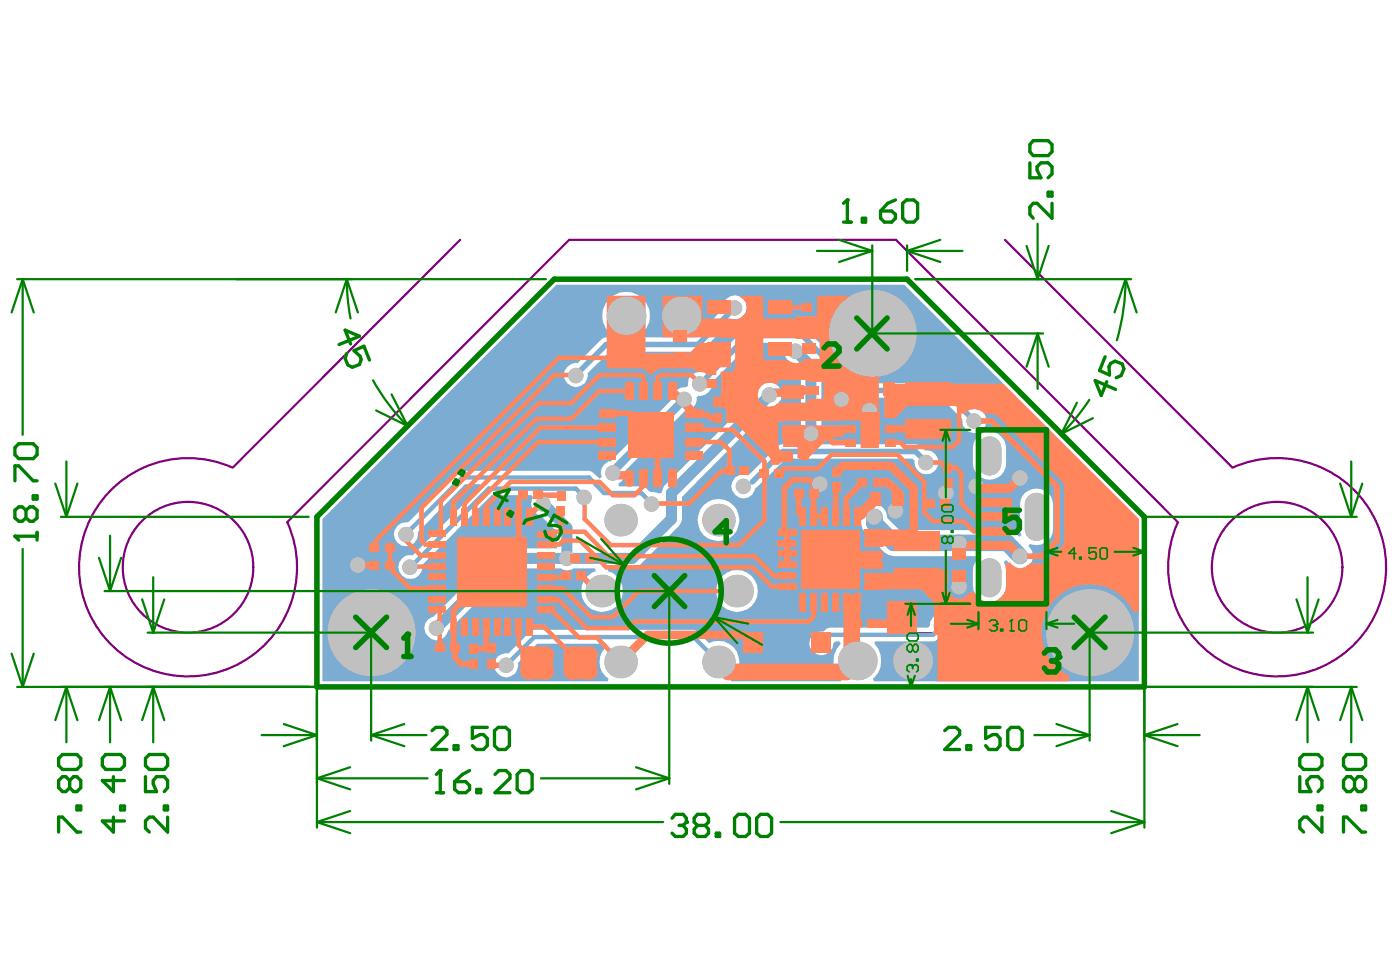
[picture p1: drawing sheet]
<svg xmlns="http://www.w3.org/2000/svg" width="288mm" height="201mm" viewBox="0 0 288 201" stroke-linecap="round" stroke-linejoin="round" font-family="sans-serif">
<g fill="none" stroke="#800080" stroke-width=".45">
<path d="M94.6 49.3l-46.7 46.8M114 57.4h72.5l48.8 48.9v34.9h-170.1v-34.9zM206.6 49.3l46.8 46.8M47.8 96.1a22.4 22.4 0 0 0-31.3 17.4 22.4 22.4 0 0 0 25.2 25.3 22.4 22.4 0 0 0 17.4-31.3M253.5 96.1a22.4 22.4 0 0 1 31.3 17.4 22.4 22.4 0 0 1-25.3 25.3 22.4 22.4 0 0 1-17.4-31.3M59 107.4l58-58.1h67.2l58 58.1M185.5 123.9h9.5v6.3h-9.5z"/>
<circle cx="38.7" cy="116.6" r="13.4"/>
<circle cx="262.6" cy="116.6" r="13.4"/>
</g>
<path d="M114.4 58.5h71.5l48.3 48.2v33.4h-54.5l-.2-.6a4.8 4.8 0 0 0 .3-7.2l.1-.4h12l.4-.1 .9-.7a2.47 2.47 0 0 0 2.9-2.2 2.47 2.47 0 0 0-2.3-2.7 2.47 2.47 0 0 0-2.6 2.5l-.4 .3h-20.1l-.6 .2-.8 .6a2.49 2.49 0 0 0-2.9 2.2 2.49 2.49 0 0 0 2.4 2.8 2.49 2.49 0 0 0 2.6-2.6l.3-.3h.9l.3 .4a4.8 4.8 0 0 0 .2 7.2l-.2 .6h-22.5l-.2-.6a4.3 4.3 0 0 0 1.2-5.7 4.3 4.3 0 0 0-5.6-1.6l-2.3-2.2-.9-.5h-32.7l-.9 .5-4.5 4.4a2.42 2.42 0 0 0-2.9 2.2 2.42 2.42 0 0 0 2.6 2.6 2.42 2.42 0 0 0 2.3-2.9l3.9-4h14.2l.2 .5a4.3 4.3 0 0 0 .3 6.7l-.1 .6h-58.7v-33.4zM125.2 61.4a5.3 5.3 0 0 0 0 7l.6 .4-.2 .6a1.85 1.85 0 0 0-2 .4l-4.9 4.9a2.41 2.41 0 0 0-2.7 2.3 2.41 2.41 0 0 0 2.5 2.5 2.41 2.41 0 0 0 2.3-2.7l4.5-4.5h18.2l.6-.1 6.7-6.6a2.45 2.45 0 0 0 2.7-2.4 2.45 2.45 0 0 0-2.6-2.5 2.45 2.45 0 0 0-2.3 2.9l-5.8 5.8h-10.9l-.2-.6 .6-.4a5 5 0 0 0 .7-5.9 5 5 0 0 0-5.5-2.4l-1.3 .6zM81.8 108.1a2.46 2.46 0 0 0 .9 4.1 2.46 2.46 0 0 0 3.2-2.7l9.7-10h3.1l.1 .6-14 14.1a2.45 2.45 0 0 0-2.8 3.1 2.45 2.45 0 0 0 4.1 1l.6-.8 .2-.9-.1-.4 14.3-14.4h8.2l.3 .5a2.35 2.35 0 0 0 1.5 3.6l3.4 3.4v3.5h-10.4l-.8 .1-.7 .4-13.4 13.5a2.44 2.44 0 0 0-1.2 4.1 2.44 2.44 0 0 0 4.1-1.2l12.9-12.8h10.3a2.1 2.1 0 0 0 2.6 0h4.5l.1 .5a4.3 4.3 0 0 0-2.3 6.7 4.3 4.3 0 0 0 7 0 4.3 4.3 0 0 0-2.2-6.7l.1-.5 5.7-.2 .7-.4 8-8.1 .5-.7 .2-.8v-4.5l18.6-18.7a2.16 2.16 0 0 0 1.9-2.3 2.47 2.47 0 0 0-2-2.5 2.47 2.47 0 0 0-2.8 1.5v.4l-19.3 19.3-.6 1.5-.7 .1-.3-.2-1.4-.2-.8-.8-1-.3h-4.5l-.2-.6a2.32 2.32 0 0 0 1.3-2.5l12.4-12.4a2.38 2.38 0 0 0 2.4-2.7l.4-.5a2.41 2.41 0 0 0 2.8-2.7l8-8.1h6.8l.3 .6a2.45 2.45 0 0 0 1.6 3.5l1.6 1.6v11.6a2.48 2.48 0 0 0 .3 3l-.3 .5-4.3 .2-6.5 6.2a2.46 2.46 0 0 0-3.4 1.4 2.46 2.46 0 0 0 1.6 3.2 2.46 2.46 0 0 0 3.1-1.8l6.4-6.2h26.1l.4 .5a2.47 2.47 0 0 0 2.3 2.7 2.47 2.47 0 0 0 2.6-2.4 2.47 2.47 0 0 0-2.5-2.5h-.3l-1.4-1.1-.6-.2h-19.4l-.3-.5a2.48 2.48 0 0 0 .4-3v-12.1l.4-.2 6.3 6.2 .6 .1h17.3l4.4 4.4a2.46 2.46 0 0 0 2.2 2.8 2.46 2.46 0 0 0 2.7-2.4 2.25 2.25 0 0 0-2.8-2.4l-4.8-5-.5-.3-.7-.1h-17.3l-10.7-10.8-.4-.3-.6-.2h-11.2l-.6 .2-9 8.8a2.3 2.3 0 0 0-2.7 2.8l-.4 .3a2.43 2.43 0 0 0-2.8 2.4l-12.7 12.9a2.29 2.29 0 0 0-1.9 3.2l-.4 .3-1.7-1.5-.5-.1h-26l-.9 .5-10.3 10.1-1.3 .1zM201.1 89.7l-.6 .7a9.3 9.3 0 0 0 0 6.5 3.4 3.4 0 0 0 3.8 1.6 3.4 3.4 0 0 0 2.6-3.2v-3.2a3.4 3.4 0 0 0-2.1-3.1 3.4 3.4 0 0 0-3.7 .7zM177.9 104.4a4.1 4.1 0 0 0 0 5.1l4 4.1 .9 .5 1 .3h17.2l.1 .4-.6 .8a9 9 0 0 0 0 6.5 3.4 3.4 0 0 0 3.8 1.6 3.4 3.4 0 0 0 2.6-3.3v-3.2l-.1-.8-.4-.8 .5-.5 1 1.1a2.62 2.62 0 0 0 3.8-.1 2.62 2.62 0 0 0-.3-3.8l.4-.5a3.5 3.5 0 0 0 4.7-3v-5a3.4 3.4 0 0 0-3.4-3.3 3.4 3.4 0 0 0-3.4 3.3v5l.4 1.2-.5 .4-1.5-1.2-1-.2h-22.2l-2.5-2.5a2.68 2.68 0 0 0-1.6-2.6 2.68 2.68 0 0 0-2.9 .5zM143.4 107a4.3 4.3 0 0 0 8.7 0 4.3 4.3 0 0 0-8.7 0zM147.2 121.5a4.3 4.3 0 0 0 8.6 0 4.3 4.3 0 0 0-8.6 0z" fill="#7cacd1"/>
<path d="M120.2 102.3l-1.8-1.8h-17.9l-16.1 16.1M134.1 103.5l-2.3-2.1h-7.6l-3.1-3.2h-26l-11.6 11.6M147.7 136.1l-5.1-5.1h-32.7l-5.8 5.8M193.7 128.7l-1.8 1.8h-21.2l-1.8 1.7" fill="none" stroke="#7cacd1" stroke-width=".91"/>
<path d="M163.7 72.2l3 3.1v13.8M158.3 81.2l-20.2 20.2v5.3l-8.1 8.1h-25.9l-14.4 14.4M111.7 103.5l4.9 5v6.3" fill="none" stroke="#7cacd1" stroke-width="2.3"/>
<path d="M144 78.9l9.8-9.9h11.2l11.2 11.3h17.8l6.4 6.3M151.1 63.2l-7.6 7.6h-18.9l-6.2 6.3M190.5 95.1l-2.3-2.3h-27.3l-6.2 6.3" fill="none" stroke="#7cacd1" stroke-width="1.1"/>
<path d="M179.8 106.3v1.3l4 4h23.3l2.6 2.8" fill="none" stroke="#7cacd1" stroke-width="3.4"/>
<path d="M140.8 82l-14.9 15" fill="none" stroke="#7cacd1" stroke-width="1.7"/>
<g fill="#c0c0c0">
<circle cx="73.6" cy="116.2" r="1.59"/>
<circle cx="168.5" cy="99.5" r="1.59"/>
<circle cx="136.7" cy="92.4" r="1.59"/>
<circle cx="105" cy="121.5" r="1.59"/>
<circle cx="84.3" cy="116.6" r="1.59"/>
<circle cx="118.4" cy="77.2" r="1.59"/>
<circle cx="200.3" cy="86.6" r="1.59"/>
<circle cx="166.7" cy="89.2" r="1.59"/>
<circle cx="163.5" cy="72.2" r="1.59"/>
<circle cx="151" cy="63.3" r="1.59"/>
<circle cx="194.5" cy="101.4" r="1.59"/>
<circle cx="190.4" cy="95.1" r="1.59"/>
<circle cx="116.6" cy="114.8" r="1.59"/>
<circle cx="158.2" cy="81.2" r="1.59"/>
<circle cx="111.7" cy="103.6" r="1.59"/>
<circle cx="170.6" cy="111.3" r="1.59"/>
<circle cx="166.8" cy="111.3" r="1.59"/>
<circle cx="166.8" cy="115.2" r="1.59"/>
<circle cx="170.6" cy="118.9" r="1.59"/>
<circle cx="166.8" cy="118.9" r="1.59"/>
<circle cx="174.5" cy="111.3" r="1.59"/>
<circle cx="174.5" cy="115.2" r="1.59"/>
<circle cx="174.5" cy="118.9" r="1.59"/>
<circle cx="170.6" cy="115.2" r="1.59"/>
<circle cx="184.1" cy="105" r="1.59"/>
<circle cx="186.9" cy="125.6" r="1.59"/>
<circle cx="184.1" cy="127.5" r="1.59"/>
<circle cx="179.7" cy="106.3" r="1.59"/>
<circle cx="140.7" cy="82.1" r="1.59"/>
<circle cx="126" cy="97.3" r="1.59"/>
<circle cx="197.2" cy="111.7" r="1.59"/>
<circle cx="209.7" cy="114.4" r="1.59"/>
<circle cx="200.7" cy="100" r="1.59"/>
<circle cx="209.7" cy="98.3" r="1.59"/>
<circle cx="168.9" cy="132.3" r="1.59"/>
<circle cx="197.2" cy="120.6" r="1.59"/>
<circle cx="143.9" cy="78.9" r="1.59"/>
<circle cx="152.9" cy="100" r="1.59"/>
<circle cx="89.7" cy="129.2" r="1.59"/>
<circle cx="104.1" cy="136.8" r="1.59"/>
<circle cx="134" cy="103.6" r="1.59"/>
<circle cx="120.1" cy="102.3" r="1.59"/>
<circle cx="83.5" cy="109.9" r="1.59"/>
<circle cx="193.6" cy="128.7" r="1.59"/>
<circle cx="178.8" cy="89.3" r="1.59"/>
<circle cx="178.8" cy="84.4" r="1.59"/>
<circle cx="173" cy="82.1" r="1.59"/>
<circle cx="123.7" cy="121.5" r="3.4"/>
<circle cx="127.6" cy="136.1" r="3.4"/>
<circle cx="147.7" cy="136.1" r="3.4"/>
<circle cx="127.6" cy="106.9" r="3.4"/>
<circle cx="147.7" cy="106.9" r="3.4"/>
<circle cx="128.7" cy="64.9" r="4"/>
<circle cx="140.1" cy="64.9" r="4"/>
<circle cx="176.3" cy="135.9" r="4"/>
</g>
<path d="M203.5 92.1v3.2M203.5 117.2v3.2M213.1 103.8v5" fill="none" stroke="#c0c0c0" stroke-width="4.9"/>
<g fill="#c0c0c0">
<circle cx="179.4" cy="68.6" r="8.9"/>
<circle cx="151.5" cy="121.5" r="3.4"/>
<circle cx="76.3" cy="130.1" r="8.9"/>
<circle cx="187.7" cy="135.9" r="4"/>
<circle cx="224" cy="130.1" r="8.9"/>
</g>
<g fill="#ff855d">
<path d="M161 87.8l.5-.3h14.6v1.3h-2.1l-1 1.1h-2.5l-4.3 4.3h-2.2v-2.3h-3z"/>
<path d="M124.8 60.8h7.9v11.9h9l2.2-2.2h6.3v5h-2.1l-.3 .1-.4 .4-.1 1.1h-1.7l-.7-.4-.9-.3-.5 .1-.9-.6-.4-.2h-6.3a3.1 3.1 0 0 0-1.8 1.3h-.6a2.46 2.46 0 0 0-1.7-1.3h-7z"/>
<path d="M181.9 78.9h24.4l27.9 27.8v18.9l-1.2 .3a9.9 9.9 0 0 0-15.9-2.9 9.9 9.9 0 0 0 2.9 16l-.4 1.1h-26.8v-23h2.1v2.5a2.5 2.5 0 0 0 .5 2.7 2.5 2.5 0 0 0 2.7 .6l.8-.6 .5-.5 1.1 .1a3.3 3.3 0 0 0 3.8 1.8 3.3 3.3 0 0 0 2.6-3.3v-3.2l-.3-1.1 1.1-.5a2.32 2.32 0 0 0 4 .2l3.1-.1 3.6-3.4 .3-.6 .1-.5v-11.2l-.1-.6-13.8-14-1-.3h-1.6a2.37 2.37 0 0 0-4 .1l-1.1-.3v-1.4h-10.7l-2.4 2.4h-2.2z"/>
<path d="M136.2 60.8h8.2v4.7h5.7a2.47 2.47 0 0 0 3.3-1.3 2.47 2.47 0 0 0-1.3-3.3v-.1h4.4l.4 .5v4.2h6.8v-.5h4.3v-3.7l.4-.5h12.3v31.3h-3.7v-5.7l-17 .3 .1 5.2a.8 .8 0 0 0 .9 .9h2.1v1.7l-.2 .5h-1.7l-.6 .1-.5 .5h-1.6l-.1-1.3-.3-.5-6.5-6.4-.9-.5h-1.4v-3h-1.1v-3.1h.1l-.1-4.4h2.2a1.32 1.32 0 0 0 .7-1v-5.9l-14.9-.1zM156.9 69.5v4.5h5.1a2.36 2.36 0 0 0 3.5-.2h3v-4.1h-4.8v-.2zM156.5 79.4a2.46 2.46 0 0 0 0 3.5 2.46 2.46 0 0 0 3.5-.1h6v-.8h3.3v-3.5h-3.3v-.4h-6v.8h-.7a2.63 2.63 0 0 0-2.8 .5z"/>
</g>
<g fill="none" stroke="#ff855d" stroke-width=".91">
<path d="M118.4 77.1h-4.4l-27.3 27.3v6.8l.8 .8h2.3M139.9 73.6h-25l-37.7 37.6v1.3M144 78.9l-1.8-1.8h-6.3l-.7 .6v2.7M160.4 63.2h5.6M124.9 87.9h-13.8l-15.6 15.6v2.9M124.9 90.9h-14.2l-13 13v2.5M129.4 80.4h-6.2l-5.7 5.7h-7.2l-17 17.1v3.2M132.4 98.3v1.6l-2 1.9h-4.4l-2.7-2.7h-18.3l-5 5v2.3M132.4 80.4v-2.7l-.6-.6h-8.5l-5.8 5.8h-6.7l-20.2 20.2v6.7M142.7 87.9l.5 .5h7.5l6.5 6.5v12l-5.3 5.2h-26.3l-5.4-5.4v-4.4M142.7 90.9h5.5l1.8 1.7v4.2h-1.6l-6.7 6.7h-7.6M160.2 97.3l1-.9h6.9l2.8-2.9h13.7l5.4 5.6v6.3l1.9 1.8h6.2l2.1 2h4.4"/>
<path d="M190.5 95.1h3l1 1h2l1.2 1.2v6.2l2.7 2.8h4.2M191.6 81.2h4.7l.9 .8v8.5l-1.4 1.4h-9.7l-.9-.9h-2.2M80.2 112.5v3.7M80.7 116.6v.8l3.6 3.6h5.5M83.5 111.2l3 3h3.3M84.4 116.5h5.4M112.3 112h2.7l.8-.8h3.5l5.3 5.4h30.1l4.1 4h3M112.3 109.8h.9l.3-.5h6.7l4.9 5.1h30l4.1 4.1h2.6M112.3 118.7h3.7M115.3 105.1v4.2M90.4 125.4v7.7M106.7 128.8v3.9l3.6 3.6"/>
<path d="M109 128.8h2.8l7.5 7.5M112.3 123.2h2.5l5.9 6h8.5l1.2-1.4h35.9l1-1v-2.9M112.3 125.4h1.1l5.7 5.7h3.6l3.8 3.9M112.3 121h3.4l5.9 5.9h4.4l5.4-5.4h20.1"/>
</g>
<g fill="none" stroke="#ff855d" stroke-width="1.1">
<path d="M124.9 85h4.5l4.5 4.4M135.2 90.9v7.4M143 85.2h2.2l.7 .7h1.6M170.3 90.1l1 .9h3.7M177.3 99.2l-3.3 3.3v3.7M200.4 86.6h3.5l13.4 13.4v11.2l-3 3.2h-4.6M73.6 116.2h3.4M107.5 101.8l-.8 .7v9.5l-13.4 13.4v7.7M110.5 101.8h4.6M111.2 103.5l-2.2 2.4v.5M119.5 118.3l3.2 3.2M161.8 109.3v6.9"/>
<path d="M164.2 101.5v3.9l.9 .8M167.3 101.5v4.7h2.3M167.4 101.5v-1.8l-1-1.1h-3.4l-1.7 1.7v9M171.8 100.2v6M179.6 109.5v2.2M179.6 113.9v2.3M179.6 118.5v2.1M93.6 133.1v2.1l1.3 1.4h2.5M97.4 133.4h3.6M100 128.8v4.6M101.2 136.8h2.9M123.7 121.5l-1.4 1.6"/>
<path d="M174 123.9h2.3"/>
</g>
<g fill="none" stroke="#ff855d" stroke-width="1.7">
<path d="M144 78.9h2.4M126.6 97.7h2.3l.5 .6M138.2 80.4l4.5 4.6M163.1 80.5l-.2 .3h-4.2M163.3 80.3h4.1M172.1 97l1.2-1.2h9.8l4.8 4.7v10.1M180.5 99.2h2l2.1 1.9v3.5M209.7 98.2l-2.1 2.3M189.6 117.9l-1 1M197.2 112.1h7.4M207.6 112.1l2.1 2.3M154.8 132.2l-1.8-1.7h-19.8l-5.6 5.6"/>
<path d="M179.4 128.2h5"/>
</g>
<path d="M178.2 104.8l1.6 1.5M180 102.6l-3 3.2" fill="none" stroke="#ff855d" stroke-width="2.2"/>
<path d="M170.7 115h8.9M179.6 110.6h8.3l.7 .7M179.6 119.5h10.6M189.6 118.9l.6 .6M190.2 119.5l4.8 5v2.6M175.1 123.9v12M176.3 135.9l-2.2 2.3h-24.3l-2.1-2.1" fill="none" stroke="#ff855d" stroke-width="3.4"/>
<path d="M183 88.2h7" fill="none" stroke="#ff855d" stroke-width="1.5"/>
<g fill="#c0c0c0">
<circle cx="73.6" cy="116.2" r="1.59"/>
<circle cx="168.5" cy="99.5" r="1.59"/>
<circle cx="136.7" cy="92.4" r="1.59"/>
<circle cx="105" cy="121.5" r="1.59"/>
<circle cx="84.3" cy="116.6" r="1.59"/>
<circle cx="118.4" cy="77.2" r="1.59"/>
<circle cx="200.3" cy="86.6" r="1.59"/>
<circle cx="166.7" cy="89.2" r="1.59"/>
<circle cx="163.5" cy="72.2" r="1.59"/>
<circle cx="151" cy="63.3" r="1.59"/>
<circle cx="194.5" cy="101.4" r="1.59"/>
<circle cx="190.4" cy="95.1" r="1.59"/>
<circle cx="116.6" cy="114.8" r="1.59"/>
<circle cx="158.2" cy="81.2" r="1.59"/>
<circle cx="111.7" cy="103.6" r="1.59"/>
<circle cx="170.6" cy="111.3" r="1.59"/>
<circle cx="166.8" cy="111.3" r="1.59"/>
<circle cx="166.8" cy="115.2" r="1.59"/>
<circle cx="170.6" cy="118.9" r="1.59"/>
<circle cx="166.8" cy="118.9" r="1.59"/>
<circle cx="174.5" cy="111.3" r="1.59"/>
<circle cx="174.5" cy="115.2" r="1.59"/>
<circle cx="174.5" cy="118.9" r="1.59"/>
<circle cx="170.6" cy="115.2" r="1.59"/>
<circle cx="184.1" cy="105" r="1.59"/>
<circle cx="186.9" cy="125.6" r="1.59"/>
<circle cx="184.1" cy="127.5" r="1.59"/>
<circle cx="179.7" cy="106.3" r="1.59"/>
<circle cx="140.7" cy="82.1" r="1.59"/>
<circle cx="126" cy="97.3" r="1.59"/>
<circle cx="197.2" cy="111.7" r="1.59"/>
<circle cx="209.7" cy="114.4" r="1.59"/>
<circle cx="200.7" cy="100" r="1.59"/>
<circle cx="209.7" cy="98.3" r="1.59"/>
<circle cx="168.9" cy="132.3" r="1.59"/>
<circle cx="197.2" cy="120.6" r="1.59"/>
<circle cx="143.9" cy="78.9" r="1.59"/>
<circle cx="152.9" cy="100" r="1.59"/>
<circle cx="89.7" cy="129.2" r="1.59"/>
<circle cx="104.1" cy="136.8" r="1.59"/>
<circle cx="134" cy="103.6" r="1.59"/>
<circle cx="120.1" cy="102.3" r="1.59"/>
<circle cx="83.5" cy="109.9" r="1.59"/>
<circle cx="193.6" cy="128.7" r="1.59"/>
<circle cx="178.8" cy="89.3" r="1.59"/>
<circle cx="178.8" cy="84.4" r="1.59"/>
<circle cx="173" cy="82.1" r="1.59"/>
<circle cx="123.7" cy="121.5" r="3.4"/>
<circle cx="127.6" cy="136.1" r="3.4"/>
<circle cx="147.7" cy="136.1" r="3.4"/>
<circle cx="127.6" cy="106.9" r="3.4"/>
<circle cx="147.7" cy="106.9" r="3.4"/>
<circle cx="128.7" cy="64.9" r="4"/>
<circle cx="140.1" cy="64.9" r="4"/>
<circle cx="176.3" cy="135.9" r="4"/>
</g>
<path d="M203.5 92.1v3.2M203.5 117.2v3.2M213.1 103.8v5" fill="none" stroke="#c0c0c0" stroke-width="4.9"/>
<g fill="#c0c0c0">
<circle cx="179.4" cy="68.6" r="8.9"/>
<circle cx="151.5" cy="121.5" r="3.4"/>
<circle cx="76.3" cy="130.1" r="8.9"/>
<circle cx="187.7" cy="135.9" r="4"/>
<circle cx="224" cy="130.1" r="8.9"/>
</g>
<g fill="#ff855d">
<path d="M79.3 111.6h1.9v1.8h-1.9z" fill-rule="evenodd"/>
<path d="M89.4 132.2h2v1.9h-2z" fill-rule="evenodd"/>
</g>
<path d="M93.3 127.7v2.3" fill="none" stroke="#ff855d" stroke-width="1.4"/>
<g fill="#ff855d">
<path d="M88 122.6h3.6v1.2h-3.6z" fill-rule="evenodd"/>
<path d="M88 120.3h3.7v1.2h-3.7z" fill-rule="evenodd"/>
<path d="M88.1 118h3.6v1.3h-3.6z" fill-rule="evenodd"/>
<path d="M88 113.6h3.7v1.2h-3.7z" fill-rule="evenodd"/>
<path d="M88.1 111.3h3.6v1.2h-3.6z" fill-rule="evenodd"/>
<path d="M88 109.1h3.6v1.3h-3.6z" fill-rule="evenodd"/>
<path d="M100.1 132.3h1.8v2h-1.8z" fill-rule="evenodd"/>
<path d="M96.4 132.3h1.9v2.1h-1.9z" fill-rule="evenodd"/>
<path d="M101.6 127h1.3v3.6h-1.3z" fill-rule="evenodd"/>
<path d="M99.3 127h1.4v3.6h-1.4z" fill-rule="evenodd"/>
<path d="M97 127h1.4v3.6h-1.4z" fill-rule="evenodd"/>
<path d="M108.3 127h1.3v3.6h-1.3z" fill-rule="evenodd"/>
<path d="M106 127h1.4v3.6h-1.4z" fill-rule="evenodd"/>
<path d="M106.5 100.9h2v1.7h-2z" fill-rule="evenodd"/>
<path d="M109.5 100.9h2.1v1.7h-2.1z" fill-rule="evenodd"/>
<path d="M117.1 113.9h2.1v1.8h-2.1z" fill-rule="evenodd"/>
<path d="M114.5 101h1.7v2h-1.7z" fill-rule="evenodd"/>
<path d="M114.4 104.1h1.8v1.9h-1.8z" fill-rule="evenodd"/>
<path d="M123.1 92.8h3.6v1.8h-3.6z" fill-rule="evenodd"/>
<path d="M123.2 84.1h3.5v1.8h-3.5z" fill-rule="evenodd"/>
<path d="M123.1 87h3.6v1.8h-3.6z" fill-rule="evenodd"/>
<path d="M140.9 92.8h3.6v1.8h-3.6z" fill-rule="evenodd"/>
<path d="M146.6 84.9h1.8v2h-1.8z" fill-rule="evenodd"/>
<path d="M146.6 81.7h1.8v2h-1.8z" fill-rule="evenodd"/>
<path d="M140.9 87h3.6v1.8h-3.6z" fill-rule="evenodd"/>
<path d="M141 84.1h3.5v1.8h-3.5z" fill-rule="evenodd"/>
<path d="M145.3 78h2.1v1.8h-2.1z" fill-rule="evenodd"/>
<path d="M152.7 130.1h4.1v4.2h-4.1z" fill-rule="evenodd"/>
<path d="M152.1 95.9h2v1.8h-2z" fill-rule="evenodd"/>
<path d="M150.6 83.3h4.2v2.9h-4.2z" fill-rule="evenodd"/>
<path d="M159.9 117.8h3.8v1.2h-3.8z" fill-rule="evenodd"/>
<path d="M160 119.9h3.8v1.3h-3.8z" fill-rule="evenodd"/>
<path d="M164.5 122h1.2v3.9h-1.2z" fill-rule="evenodd"/>
<path d="M159.9 108.8h3.9v1.2h-3.9z" fill-rule="evenodd"/>
<path d="M159.9 111h3.8v1.3h-3.8z" fill-rule="evenodd"/>
<path d="M160 113.2h3.8v1.3h-3.8z" fill-rule="evenodd"/>
<path d="M159.9 115.5h3.9v1.2h-3.9z" fill-rule="evenodd"/>
<path d="M163.2 100.6h2v1.8h-2z" fill-rule="evenodd"/>
<path d="M164.3 92.8h2v1.8h-2z" fill-rule="evenodd"/>
<path d="M161 92.8h2.1v1.8h-2.1z" fill-rule="evenodd"/>
<path d="M159.2 96.4h2.1v1.8h-2.1z" fill-rule="evenodd"/>
<path d="M169 122h1.3v3.9h-1.3z" fill-rule="evenodd"/>
<path d="M171.2 122h1.2v3.9h-1.2z" fill-rule="evenodd"/>
<path d="M173.4 122h1.3v3.9h-1.3z" fill-rule="evenodd"/>
<path d="M171.2 96h1.8v2.1h-1.8z" fill-rule="evenodd"/>
<path d="M168.4 83.4h2.8v2.2h-2.8z" fill-rule="evenodd"/>
<path d="M178.3 127.3h2.1v1.9h-2.1z" fill-rule="evenodd"/>
<path d="M177.8 120h3.7v1.3h-3.7z" fill-rule="evenodd"/>
<path d="M177.6 117.9h3.8v1.2h-3.8z" fill-rule="evenodd"/>
<path d="M177.6 115.6h3.9v1.3h-3.9z" fill-rule="evenodd"/>
<path d="M177.8 113.3h3.7v1.3h-3.7z" fill-rule="evenodd"/>
<path d="M177.6 111.2h3.8v1.2h-3.8z" fill-rule="evenodd"/>
<path d="M177.6 108.9h3.9v1.2h-3.9z" fill-rule="evenodd"/>
<path d="M178.9 101.3h2.2v2.7h-2.2z" fill-rule="evenodd"/>
<path d="M182 84.4h2.1v1.6h-2.1z" fill-rule="evenodd"/>
<path d="M182 87.4h2.1v1.6h-2.1z" fill-rule="evenodd"/>
<path d="M190.2 102.6h2v1.8h-2z" fill-rule="evenodd"/>
<path d="M195.8 112.8h2.8v2.2h-2.8z" fill-rule="evenodd"/>
<path d="M79.3 115.4h1.9v1.7h-1.9z" fill-rule="evenodd"/>
<path d="M88.1 124.7h3.6v1.3h-3.6z" fill-rule="evenodd"/>
<path d="M88 115.8h3.6v1.3h-3.6z" fill-rule="evenodd"/>
<path d="M92.6 104.6h1.3v3.6h-1.3z" fill-rule="evenodd"/>
<path d="M100.1 135.5h1.8v2h-1.8z" fill-rule="evenodd"/>
<path d="M96.4 135.5h1.9v2.1h-1.9z" fill-rule="evenodd"/>
<path d="M97 104.6h1.4v3.6h-1.4z" fill-rule="evenodd"/>
<path d="M99.3 104.6h1.4v3.6h-1.4z" fill-rule="evenodd"/>
<path d="M101.6 104.6h1.3v3.6h-1.3z" fill-rule="evenodd"/>
<path d="M106 104.6h1.4v3.6h-1.4z" fill-rule="evenodd"/>
<path d="M108.3 104.6h1.3v3.6h-1.3z" fill-rule="evenodd"/>
<path d="M118.5 117.4h2.1v1.9h-2.1z" fill-rule="evenodd"/>
<path d="M115.3 117.4h2v1.9h-2z" fill-rule="evenodd"/>
</g>
<path d="M129.4 97.5v1.7" fill="none" stroke="#ff855d" stroke-width="1.8"/>
<g fill="#ff855d">
<path d="M128.5 78.6h1.8v3.6h-1.8z" fill-rule="evenodd"/>
<path d="M123.1 90h3.5v1.8h-3.5z" fill-rule="evenodd"/>
<path d="M134.3 96.5h1.8v3.5h-1.8z" fill-rule="evenodd"/>
<path d="M137.3 96.5h1.8v3.5h-1.8z" fill-rule="evenodd"/>
<path d="M137.3 78.6h1.8v3.6h-1.8z" fill-rule="evenodd"/>
<path d="M134.3 78.6h1.8v3.6h-1.8z" fill-rule="evenodd"/>
<path d="M140.9 90h3.5v1.8h-3.5z" fill-rule="evenodd"/>
<path d="M164.5 104.3h1.2v3.8h-1.2z" fill-rule="evenodd"/>
<path d="M160.9 79.2h4.3v2.8h-4.3z" fill-rule="evenodd"/>
<path d="M160.9 87.5h4.3v2.8h-4.3z" fill-rule="evenodd"/>
<path d="M171.2 99.2h1.8v2.1h-1.8z" fill-rule="evenodd"/>
<path d="M173.4 104.3h1.3v3.8h-1.3z" fill-rule="evenodd"/>
<path d="M171.2 104.3h1.2v3.8h-1.2z" fill-rule="evenodd"/>
<path d="M169 104.3h1.3v3.8h-1.3z" fill-rule="evenodd"/>
<path d="M169.6 79.4h2v1.8h-2z" fill-rule="evenodd"/>
<path d="M168.5 87.8h2.7v2.3h-2.7z" fill-rule="evenodd"/>
<path d="M168.2 62.3h2.1v1.8h-2.1z" fill-rule="evenodd"/>
<path d="M179.5 98.3h2v1.8h-2z" fill-rule="evenodd"/>
<path d="M182 90.3h2.1v1.5h-2.1z" fill-rule="evenodd"/>
<path d="M177.2 84.7h3.6v6.5h-3.6z" fill-rule="evenodd"/>
<path d="M181.7 78.7h2.3v2.7h-2.3z" fill-rule="evenodd"/>
<path d="M177.3 78.7h2.3v2.7h-2.3z" fill-rule="evenodd"/>
<path d="M195.8 117.2h2.8v2.3h-2.8z" fill-rule="evenodd"/>
<path d="M76 111.6h2v1.8h-2z" fill-rule="evenodd"/>
<path d="M92.6 132.2h1.9v1.9h-1.9z" fill-rule="evenodd"/>
<path d="M103.7 127h1.4v3.6h-1.4z" fill-rule="evenodd"/>
<path d="M94.9 127h1.3v3.6h-1.3z" fill-rule="evenodd"/>
<path d="M110.5 118h3.6v1.4h-3.6z" fill-rule="evenodd"/>
<path d="M110.4 120.3h3.7v1.3h-3.7z" fill-rule="evenodd"/>
<path d="M110.4 122.6h3.6v1.3h-3.6z" fill-rule="evenodd"/>
<path d="M110.4 109.1h3.6v1.4h-3.6z" fill-rule="evenodd"/>
<path d="M110.5 111.3h3.6v1.3h-3.6z" fill-rule="evenodd"/>
<path d="M110.4 113.6h3.7v1.3h-3.7z" fill-rule="evenodd"/>
<path d="M120.3 113.9h2.1v1.8h-2.1z" fill-rule="evenodd"/>
<path d="M149 95.9h2v1.8h-2z" fill-rule="evenodd"/>
<path d="M148.5 78h2.1v1.8h-2.1z" fill-rule="evenodd"/>
<path d="M138.5 72.4h2.6v2.3h-2.6z" fill-rule="evenodd"/>
<path d="M138.5 67.9h2.8v2.3h-2.8z" fill-rule="evenodd"/>
<path d="M145.3 66.2h4.9v2.6h-4.9z" fill-rule="evenodd"/>
<path d="M166.8 130.1h4.1v4.2h-4.1z" fill-rule="evenodd"/>
<path d="M175.1 127.3h2.1v1.9h-2.1z" fill-rule="evenodd"/>
<path d="M166.7 122h1.3v3.9h-1.3z" fill-rule="evenodd"/>
<path d="M175.7 122h1.3v3.9h-1.3z" fill-rule="evenodd"/>
<path d="M183.4 101.3h2.3v2.7h-2.3z" fill-rule="evenodd"/>
<path d="M166.4 100.6h2v1.8h-2z" fill-rule="evenodd"/>
<path d="M156.2 96.4h2v1.8h-2z" fill-rule="evenodd"/>
<path d="M173.9 84.4h2.2v1.6h-2.2z" fill-rule="evenodd"/>
<path d="M173.9 87.4h2.2v1.6h-2.2z" fill-rule="evenodd"/>
<path d="M165 66.1h2.6v2.1h-2.6z" fill-rule="evenodd"/>
<path d="M201.3 111.2h6.7v1.8h-6.7z" fill-rule="evenodd"/>
<path d="M201.3 102.4h6.7v1.8h-6.7z" fill-rule="evenodd"/>
<path d="M201.2 105.4h6.8v1.8h-6.8z" fill-rule="evenodd"/>
<path d="M193.3 102.6h2v1.8h-2z" fill-rule="evenodd"/>
<path d="M194 95.2h1.7v2h-1.7z" fill-rule="evenodd"/>
<path d="M76 115.4h2v1.7h-2z" fill-rule="evenodd"/>
<path d="M110.4 115.8h3.6v1.4h-3.6z" fill-rule="evenodd"/>
<path d="M110.5 124.7h3.6v1.4h-3.6z" fill-rule="evenodd"/>
<path d="M108.7 132.9h3.3l1.7 1.7v3.4l-1.7 1.6h-3.3l-1.7-1.6v-3.4z" fill-rule="evenodd"/>
<path d="M94.9 104.6h1.3v3.6h-1.3z" fill-rule="evenodd"/>
<path d="M103.7 104.6h1.4v3.6h-1.4z" fill-rule="evenodd"/>
<path d="M129.1 84.7h9.4v9.5h-9.4z" fill-rule="evenodd"/>
<path d="M131.5 96.5h1.8v3.5h-1.8z" fill-rule="evenodd"/>
<path d="M131.5 78.6h1.8v3.6h-1.8z" fill-rule="evenodd"/>
<path d="M145.3 61.8h4.9v2.8h-4.9z" fill-rule="evenodd"/>
<path d="M145.3 70.4h4.9v2.7h-4.9z" fill-rule="evenodd"/>
<path d="M182.5 123.7h6.1v6.7h-6.1z" fill-rule="evenodd"/>
<path d="M176.3 98.3h2v1.8h-2z" fill-rule="evenodd"/>
<path d="M175.7 104.3h1.3v3.8h-1.3z" fill-rule="evenodd"/>
<path d="M166.7 104.3h1.3v3.8h-1.3z" fill-rule="evenodd"/>
<path d="M173.9 90.3h2.2v1.5h-2.2z" fill-rule="evenodd"/>
<path d="M166.4 79.4h2v1.8h-2z" fill-rule="evenodd"/>
<path d="M165 62.3h2v1.8h-2z" fill-rule="evenodd"/>
<path d="M164.9 70.6h2.7v2.2h-2.7z" fill-rule="evenodd"/>
<path d="M157.9 61.8h4.8v2.8h-4.8z" fill-rule="evenodd"/>
<path d="M157.9 70.4h4.8v2.7h-4.8z" fill-rule="evenodd"/>
<path d="M192.1 123.8h6v6.7h-6z" fill-rule="evenodd"/>
<path d="M201.2 99.5h6.7v1.9h-6.7z" fill-rule="evenodd"/>
<path d="M201.2 108.3h6.7v1.8h-6.7z" fill-rule="evenodd"/>
<path d="M194 98.4h1.8v1.9h-1.8z" fill-rule="evenodd"/>
<path d="M93.9 110.5h14.4v14.3h-14.4z" fill-rule="evenodd"/>
<path d="M164.7 109h12v12.1h-12z" fill-rule="evenodd"/>
<path d="M183.8 109.2h9.4v4.1h-9.4z" fill-rule="evenodd"/>
<path d="M183.8 116.9h9.4v4.1h-9.4z" fill-rule="evenodd"/>
<path d="M117.6 132.9h3.4l1.7 1.7v3.4l-1.7 1.6h-3.4l-1.7-1.6v-3.4z" fill-rule="evenodd"/>
<path d="M186.2 78.5h9.4v4.1h-9.4z" fill-rule="evenodd"/>
<path d="M186.2 86.1h9.4v4.1h-9.4z" fill-rule="evenodd"/>
</g>
<g fill="#ff855d">
<circle cx="112" cy="134.6" r="1.71"/>
<circle cx="108.7" cy="134.6" r="1.71"/>
<circle cx="108.7" cy="138" r="1.71"/>
<circle cx="112" cy="138" r="1.71"/>
<circle cx="121" cy="134.6" r="1.71"/>
<circle cx="117.6" cy="134.6" r="1.71"/>
<circle cx="117.6" cy="138" r="1.71"/>
<circle cx="121" cy="138" r="1.71"/>
</g>
<g fill="none" stroke="#008000" stroke-width=".45">
<path d="M3.5 57.4h108.8M4.7 57.4l2.2 6.8M4.7 57.4v32M4.7 57.4l-2.3 6.8M168 51.6h11.4M172.5 49.3l6.9 2.3M179.4 50.5v18.1h35.1M179.4 51.6l-6.9 2.3M186.5 51.6l6.8 2.3M186.5 50.5v5.2M186.5 51.6h11.4M187.3 58.2l31.7 31.9"/>
<path d="M188.2 57.4h44.4M193.3 49.3l-6.8 2.3M211.1 50.6l2.3 6.8M213.4 46v11.4M215.6 50.6l-2.2 6.8M69 64.2l2.3-6.8 2.3 6.8M213.4 68.6l2.2 6.8M213.4 68.6v11.4M213.4 68.6l-2.3 6.8M229.2 64.2l2.2-6.8 2.3 6.8M11.4 99.4l2.2 6.9M13.6 94.9v11.4"/>
<path d="M15.9 99.4l-2.3 6.9M80.5 81.1l3.3 6.5-6.5-3.2M84.6 86.8l-18.3 18.2M193.3 88.4h6.2M194.5 88.4v13.9M194.5 88.4l.8 2.3M194.5 88.4l-.7 2.3M221.4 82.8l-3.2 6.4 6.5-3.2M275.6 99.4l2.2 6.9M277.8 94.9v11.4M280.1 99.4l-2.3 6.9M4.7 112.9v28.3"/>
<path d="M12.5 106.3h51M20.4 114.7l2.2 6.8M22.6 110.1v11.4M24.9 114.7l-2.3 6.8M31.5 118.7v11.4M118.6 110.5l9.8 5.7M121.3 114.7l7.1 1.5M123.6 110.8l4.8 5.4M194.5 113.2v10.9M215.2 113.4l2.3 .8M215.2 113.4h3M215.2 112.3v10.1"/>
<path d="M217.5 112.6l-2.3 .8M229.2 113.4h6.1M233 112.6l2.3 .8M235.3 113.4l-2.3 .8M235.3 108v6.6M235.3 106.3h43.7M268.9 118.7v11.4M2.4 134.4l2.3 6.8M6.9 134.4l-2.2 6.8M21.5 121.5h116.1v39.7M29.2 123.2l2.3 6.9M30.4 130.1h45.9v22.2"/>
<path d="M33.8 123.2l-2.3 6.9M146.8 126.9l4.8 5.3M146.8 126.9l7.1 1.3M146.8 126.9l9.9 5.7M186.2 124.1h13.3M186.6 139l.7 2.2M187.3 124.1v4.6M187.3 139.6v1.6M187.3 124.1l.8 2.3M187.3 124.1l-.7 2.3M188.1 139l-.8 2.2M193.8 121.9l.7 2.2"/>
<path d="M195.3 121.9l-.8 2.2M195.5 128.2h5.7M198.9 127.5l2.3 .7M201.2 128.2l-2.3 .8M201.2 125.9v3.5M215.2 128.2h5.7M215.2 128.2l2.3 .8M215.2 125.9v3.5M217.5 127.5l-2.3 .7M266.6 123.2l2.3 6.9M270 130.1h-46v22.2M271.1 123.2l-2.2 6.9"/>
<path d="M3.5 141.2h61.7v29M13.6 141.2l2.3 6.9M13.6 141.2v11.4M13.6 141.2l-2.2 6.9M22.6 141.2l2.3 6.9M22.6 141.2v11.4M22.6 141.2l-2.2 6.9M31.5 141.2l2.3 6.9M31.5 141.2v11.4M31.5 141.2l-2.3 6.9M53.8 151.1h11.4M58.3 148.9l6.9 2.2"/>
<path d="M65.2 151.1l-6.9 2.3M72 157.7l-6.8 2.3M76.3 151.1h11.4M76.3 151.1l6.8 2.3M83.1 148.9l-6.8 2.2M130.8 157.7l6.8 2.3M186.2 141.2h47.4M212.7 151.1h11.3M217.2 148.9l6.8 2.2M224 151.1l-6.8 2.3M235.3 151.1h11.4M235.3 151.1l6.8 2.3"/>
<path d="M242.1 148.9l-6.8 2.2M268.9 141.2l2.2 6.9M268.9 141.2v11.4M268.9 141.2l-2.3 6.9M277.8 141.2l2.3 6.9M277.8 141.2v11.4M277.8 141.2l-2.2 6.9M279 141.2h-43.7v29M65.2 169l6.8 2.3M65.2 160l6.8 2.3M65.2 160h22.7M65.2 169h71.2"/>
<path d="M72 166.7l-6.8 2.3M111.2 160h26.4M137.6 160l-6.8 2.3M160.5 169h74.8M228.5 166.7l6.8 2.3M235.3 169l-6.8 2.3"/>
</g>
<path d="M114 57.4h72.5l48.8 48.9v34.9h-170.1v-34.9zM176.2 65.4l6.2 6.4M182.4 65.4l-6.2 6.4M201.2 88.4h14v35.7h-14zM134.5 118.3l6.3 6.4M140.8 118.3l-6.3 6.4M73.1 126.9l6.4 6.2M79.5 126.9l-6.4 6.2M220.9 126.9l6.3 6.2M227.2 126.9l-6.3 6.2" fill="none" stroke="#008000" stroke-width="1.1"/>
<path d="M187.3 136.7h-.3l-.5 .3v.8l.5 .4" fill="none" stroke="#008000" stroke-width=".34"/>
<circle cx="187.3" cy="136.7" r=".17" fill="#008000"/>
<path d="M187 130.2h1.4l.4 .4v.7l-.4 .5h-1.4l-.5-.5v-.7zM187.3 136.7l.4 .3M187.7 132.9v.7M187.7 137v.5M187.7 137l.4-.3h.3l.4 .3v.8l-.4 .4M187.7 132.9l.4-.4h.3l.4 .4v.7l-.4 .5h-.3l-.4-.5M187.7 132.9l-.4-.4h-.3l-.5 .4v.7l.5 .5h.3l.4-.5M188.4 135.5h.4v.4h-.4z" fill="none" stroke="#008000" stroke-width=".34"/>
<path d="M209.6 104.9h-3v2.3l1.5-.8h.8l.7 .8v1.5l-.7 .8h-1.6l-.7-.8M214.7 134.3l.7-.7h1.6l.7 .7v.8" fill="none" stroke="#008000" stroke-width="1.1"/>
<circle cx="217.7" cy="135.1" r=".57" fill="#008000"/>
<path d="M169.5 71.5l.8-.8h1.4l.8 .8v.8l-3 3h3M216.2 135.9h.8M217 135.9l.7 .7v.8l-.7 .8h-1.6l-.7-.8M217.7 135.1l-.7 .8" fill="none" stroke="#008000" stroke-width="1.1"/>
<path d="M203.5 127.8l.4-.3h.7l.5 .3v.4" fill="none" stroke="#008000" stroke-width=".34"/>
<circle cx="205.1" cy="128.2" r=".17" fill="#008000"/>
<path d="M204.3 128.6h.3M204.6 128.6l.5 .3v.5l-.5 .3h-.7l-.4-.3M205.1 128.2l-.5 .4M205.7 129.4h.5v.3h-.5zM207.7 129.7h.8M208 127.5v2.2" fill="none" stroke="#008000" stroke-width=".34"/>
<circle cx="208" cy="127.5" r=".17" fill="#008000"/>
<path d="M208 127.5l-.3 .3M209.5 127.8l.4-.3h.7l.5 .3v1.6l-.5 .3h-.7l-.4-.3z" fill="none" stroke="#008000" stroke-width=".34"/>
<g fill="none" stroke="#008000" stroke-width=".68">
<path d="M12.9 155.1h2.9l.8 .8v1.5l-.8 .8h-2.9l-.8-.8v-1.5zM21.7 155.1h3.1l.8 .8v1.5l-.8 .8h-3.1l-.7-.8v-1.5zM23.3 159.7v3.1l-2.3-2.3h4.6M29.9 159.7v3.1h2.3l-.7-1.6v-.7l.7-.8h1.6l.7 .8v1.5l-.7 .8M30.7 155.1h3.1l.7 .8v1.5l-.7 .8h-3.1l-.8-.8v-1.5zM90.5 158.4v4.6M12.1 171.1v-3.1h.8l2.9 3.1h.8M14.3 160.5l-.8-.8h-.6l-.8 .8v1.5l.8 .8h.6l.8-.8M14.3 160.5l.8-.8h.7l.8 .8v1.5l-.8 .8h-.7l-.8-.8M14.3 160.5v1.5M15.8 165.7h.8v.8h-.8zM23.3 168v3.1l-2.3-2.3h4.6"/>
<path d="M24.8 165.7h.8v.8h-.8zM33.8 165.7h.7v.8h-.7zM34.5 168v3.1l-3-3.1h-.8l-.8 .8v1.5l.8 .8M89.7 163h1.5"/>
</g>
<circle cx="90.5" cy="158.4" r=".34" fill="#008000"/>
<path d="M90.5 158.4l-.8 .8M96.6 158.4l-1.5 .8-1.6 1.5M101.8 159.2l.8-.8h1.5l.8 .8v.8l-3.1 3h3.1M107.1 158.4h1.5l.8 .8v3.1l-.8 .7h-1.5l-.8-.7v-3.1zM93.5 160.7h2.3l.8 .8v.8l-.8 .7h-1.5l-.8-.7zM98 162.3h.8v.7h-.8z" fill="none" stroke="#008000" stroke-width=".68"/>
<path d="M83 135h1.5M83.8 130.4v4.6" fill="none" stroke="#008000" stroke-width="1.1"/>
<circle cx="83.8" cy="130.4" r=".57" fill="#008000"/>
<path d="M83.8 130.4l-.8 .8" fill="none" stroke="#008000" stroke-width="1.1"/>
<path d="M173.4 45.7h1.6M174.2 41.1v4.6" fill="none" stroke="#008000" stroke-width=".68"/>
<circle cx="174.2" cy="41.1" r=".34" fill="#008000"/>
<g fill="none" stroke="#008000" stroke-width=".68">
<path d="M211.8 33.5v3.1h2.2l-.8-1.6v-.7l.8-.8h1.5l.8 .8v1.5l-.8 .8M212.4 28.9h3.1l.8 .8v1.5l-.8 .8h-3.1l-.6-.8v-1.5zM215.5 39.5h.8v.8h-.8zM174.2 41.1l-.8 .7M177.3 44.9h.7v.8h-.7zM181.1 43.4h2.2l.8 .7v.8l-.8 .8h-1.4l-.8-.8zM184.1 41.1l-1.6 .7-1.4 1.6M185.6 41.8l.8-.7h1.5l.8 .7v3.1l-.8 .8h-1.5l-.8-.8zM216.3 41.8v3.1l-3.1-3.1h-.8l-.6 .8v1.5l.6 .8M71.3 72.7l-.3 1 .5 1.4 .9 .4 1.5-.6 .4-1-.3-.7-1.2-1.1 2-.9 1.2 2.8M72.1 70.7l-1.1-2.8 2.9 1.2-4.2 1.7M3.1 110.3h4.5"/>
<path d="M7.6 109.5v1.5M88.8 150.2l.8-.7h1.5l.8 .7v.8l-3.1 3.1h3.1M93.4 153.3h.8v.8h-.8zM100.2 149.5h-3.1v2.3l1.6-.8h.7l.8 .8v1.5l-.8 .8h-1.5l-.8-.8M101.7 150.2l.8-.7h1.4l.8 .7v3.1l-.8 .8h-1.4l-.8-.8zM194.2 150.2l.8-.7h1.5l.8 .7v.8l-3.1 3.1h3.1M198.8 153.3h.8v.8h-.8zM205.6 149.5h-2.9v2.3l1.4-.8h.8l.7 .8v1.5l-.7 .8h-1.6l-.6-.8M207.9 149.5h1.6l.7 .7v3.1l-.7 .8h-1.6l-.7-.8v-3.1zM267.3 159.7v3.1h2.2l-.8-1.6v-.7l.8-.8h1.5l.8 .8v1.5l-.8 .8M268.1 155.1h2.9l.8 .8v1.5l-.8 .8h-2.9l-.8-.8v-1.5zM276.9 155.1h3.1l.8 .8v1.5l-.8 .8h-3.1l-.7-.8v-1.5z"/>
<path d="M271 165.7h.8v.8h-.8zM271.8 168v3.1l-3.1-3.1h-.6l-.8 .8v1.5l.8 .8M276.2 171.1v-3.1h.7l3.1 3.1h.8M278.5 160.5l-.8-.8h-.8l-.7 .8v1.5l.7 .8h.8l.8-.8M278.5 160.5l.7-.8h.8l.8 .8v1.5l-.8 .8h-.8l-.7-.8M278.5 160.5v1.5M280 165.7h.8v.8h-.8z"/>
</g>
<path d="M193.7 104.1l.4-.3h1.5l.4 .3v.8l-.4 .3h-1.5l-.4-.3zM193.7 106.4l.4-.4h1.5l.4 .4v.8l-.4 .3h-1.5l-.4-.3zM194.8 110.6l-.3-.3h-.4l-.4 .3v.8l.4 .3h.4l.3-.3M194.8 110.6l.5-.3h.3l.4 .3v.8l-.4 .3h-.3l-.5-.3M194.8 110.6v.8M195.6 109.1h.4v.4h-.4zM221.2 113.8h-1.5l1.2-1.2v2.3M222 114.6h.3v.3h-.3zM225.4 112.6h-1.5v1.2l.7-.4h.5l.3 .4v.8l-.3 .3h-.8l-.4-.3M226.5 112.6h.8l.4 .4v1.6l-.4 .3h-.8l-.3-.3v-1.6z" fill="none" stroke="#008000" stroke-width=".34"/>
<path d="M150.1 109.3h-3l2.2-2.2v4.5" fill="none" stroke="#008000" stroke-width="1.1"/>
<circle cx="3.1" cy="110.3" r=".34" fill="#008000"/>
<path d="M3.1 98.9v-3.1h.8l2.9 3.1h.8M3.9 91.2h2.9l.8 .8v1.5l-.8 .8h-2.9l-.8-.8v-1.5zM3.1 110.3l.8 .7M5.3 104.9l-.8-.7h-.6l-.8 .7v1.6l.8 .7h.6l.8-.7M5.3 104.9l.8-.7h.7l.8 .7v1.6l-.8 .7h-.7l-.8-.7M5.3 104.9v1.6M6.8 101.9h.8v.7h-.8zM138.2 168.2l.7-.8h1.6l.6 .8v.8" fill="none" stroke="#008000" stroke-width=".68"/>
<circle cx="141.1" cy="169" r=".34" fill="#008000"/>
<g fill="none" stroke="#008000" stroke-width=".68">
<path d="M227.2 73.3l-1.1 2.9 2 .9-.1-1.7 .4-.7 .9-.4 1.5 .5 .3 1.1-.6 1.3-1 .5M227.6 78.5l-1.2 2.8-1.2-3.1 4.2 1.9M93.7 98.6l.6 .4-.4 .7-.6-.4zM94.9 96.7l.5 .3-.3 .7-.7-.4zM104.3 103l-2.6-1.5 3-.8-2.2 3.9M104.9 105.1l.5 .4-.3 .7-.7-.5zM110 103.6l2.6 1.6-.3 .6-4.1 1.1-.5 .7M116.6 107.5l-2.6-1.6-1.2 2.1 1.7 .1 .7 .3 .2 1.1-.8 1.3-1 .2-1.2-.7-.4-1.1M139.7 169.7h.8M140.5 169.7l.6 .8v.8l-.6 .7h-1.6l-.7-.7M141.1 169l-.6 .7M143.4 169.7h1.6"/>
<path d="M143.4 169.7l-.7 .8v.8l.7 .7h1.6l.7-.7v-.8l-.7-.8M143.4 169.7l-.7-.7v-.8l.7-.8h1.6l.7 .8v.8l-.7 .7M147.3 171.3h.7v.7h-.7zM151.8 167.4h1.5l.8 .8v3.1l-.8 .7h-1.5l-.8-.7v-3.1zM156.4 167.4h1.5l.8 .8v3.1l-.8 .7h-1.5l-.8-.7v-3.1z"/>
</g>
<path d="M71.3 57.4l.2 4.5 .6 3.6M231.4 57.4a45.1 45.1 0 0 1-1.7 12.6M76.7 78.2a42.7 42.7 0 0 0 7.1 9.4M224 82.2l-2.7 3.7-3 3.3" fill="none" stroke="#008000" stroke-width=".45"/>
<circle cx="137.6" cy="121.5" r="10.7" fill="none" stroke="#008000" stroke-width="1.1"/>
</svg>
